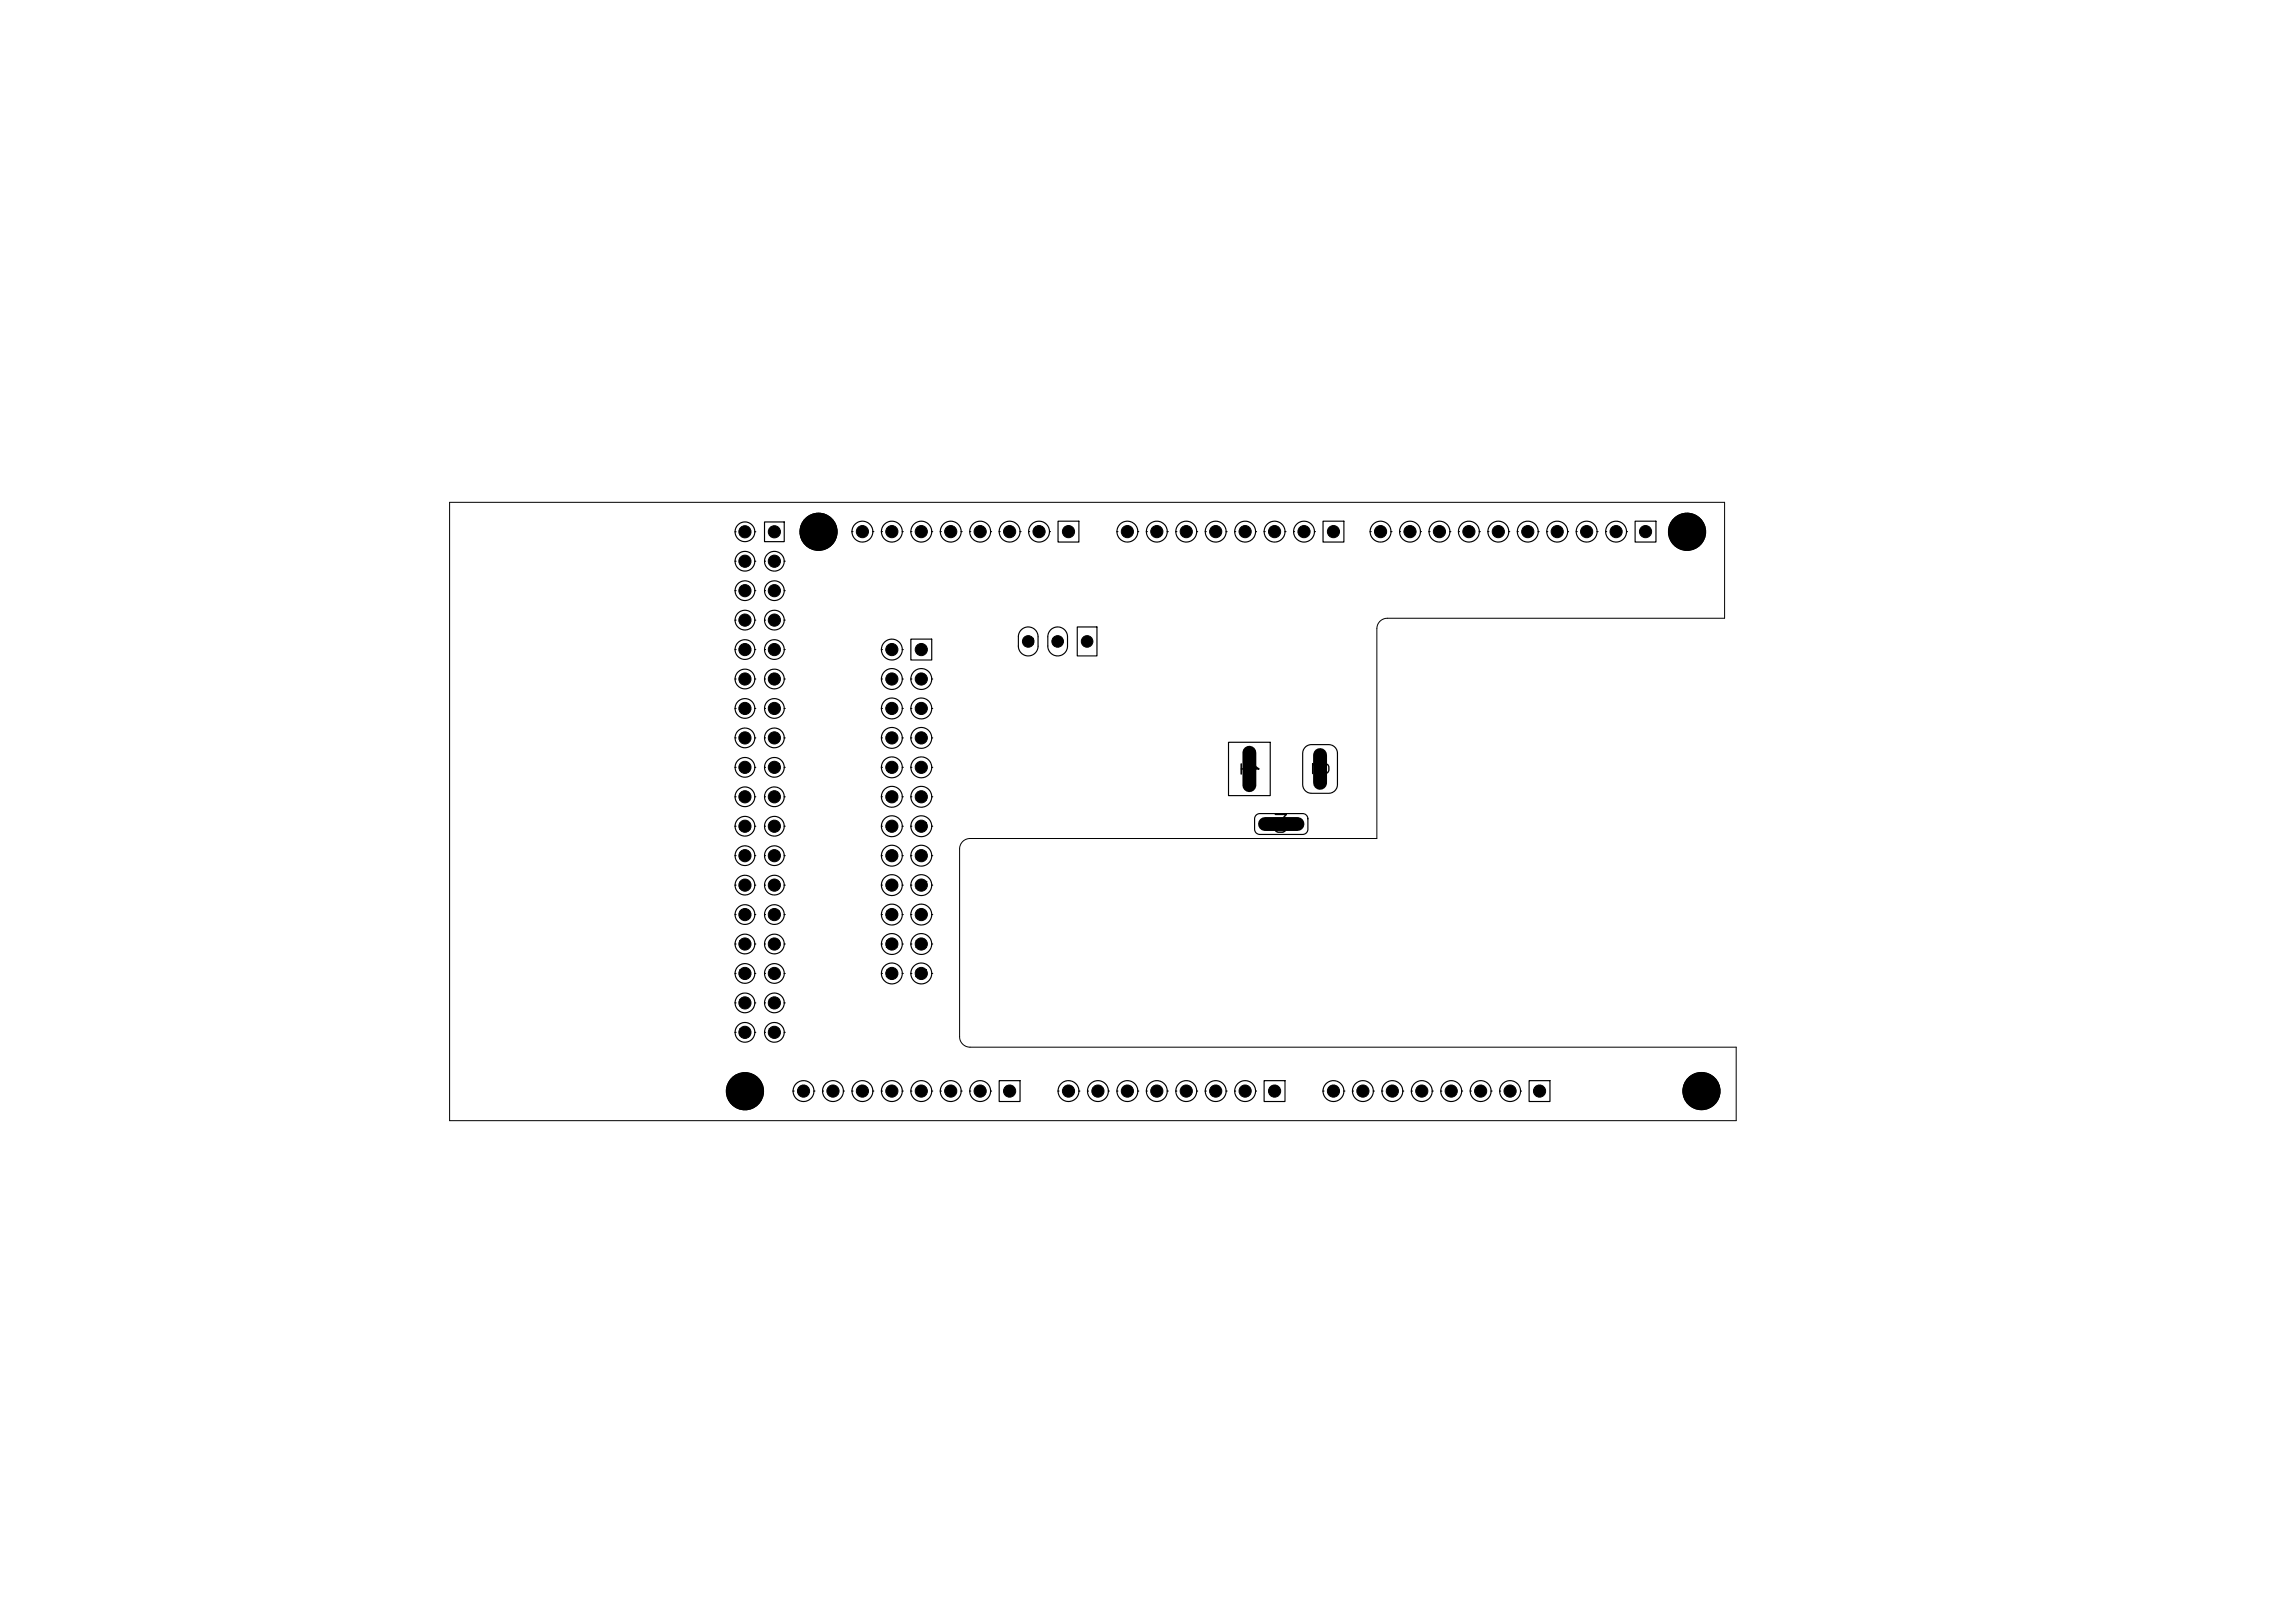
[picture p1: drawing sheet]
<svg xmlns="http://www.w3.org/2000/svg" width="297mm" height="210mm" viewBox="0 0 297 210" stroke-linecap="round" stroke-linejoin="round" font-family="sans-serif">
<defs><g id="words">
<g font-size="2.3">
<text x="159.9" y="98.2" transform="rotate(90 159.9 98.2)">1</text>
<text x="164.5" y="108.4">3</text>
</g>
<text font-size="2.1" x="169.2" y="98.3" transform="rotate(90 169.2 98.3)">2</text>
<g font-size="1.3">
<text x="132.1" y="82.3" transform="rotate(90 132.1 82.3)">3</text>
<text x="135.9" y="82.3" transform="rotate(90 135.9 82.3)">2</text>
<text x="139.7" y="82.3" transform="rotate(90 139.7 82.3)">1</text>
</g>
<g font-size=".9">
<text x="111.1" y="69.5">8</text>
<text x="114.9" y="69.5">7</text>
<text x="118.7" y="69.5">6</text>
<text x="122.5" y="69.5">5</text>
<text x="126.3" y="69.5">4</text>
<text x="130.1" y="69.5">3</text>
<text x="133.9" y="69.5">2</text>
<text x="137.8" y="69.5">1</text>
<text x="145.4" y="69.5">8</text>
<text x="149.2" y="69.5">7</text>
<text x="153" y="69.5">6</text>
<text x="156.8" y="69.5">5</text>
<text x="160.6" y="69.5">4</text>
<text x="164.4" y="69.5">3</text>
<text x="168.2" y="69.5">2</text>
<text x="172" y="69.5">1</text>
<text x="177.7" y="69.5">10</text>
<text x="182" y="69.5">9</text>
<text x="185.8" y="69.5">8</text>
<text x="189.6" y="69.5">7</text>
<text x="193.4" y="69.5">6</text>
<text x="197.2" y="69.5">5</text>
<text x="201" y="69.5">4</text>
<text x="204.8" y="69.5">3</text>
<text x="208.6" y="69.5">2</text>
<text x="212.4" y="69.5">1</text>
<text x="114.9" y="84.7">2</text>
<text x="114.9" y="88.5">4</text>
<text x="118.7" y="84.7">1</text>
<text x="118.7" y="88.5">3</text>
<text x="114.9" y="92.4">6</text>
<text x="118.7" y="92.4">5</text>
<text x="114.5" y="100">10</text>
<text x="114.9" y="96.2">8</text>
<text x="118.7" y="96.2">7</text>
<text x="118.7" y="100">9</text>
<text x="114.5" y="103.8">12</text>
<text x="114.5" y="107.6">14</text>
<text x="118.3" y="103.8">11</text>
<text x="118.3" y="107.6">13</text>
<text x="114.5" y="111.4">16</text>
<text x="118.3" y="111.4">15</text>
<text x="114.5" y="115.2">18</text>
<text x="114.5" y="119">20</text>
<text x="118.3" y="115.2">17</text>
<text x="118.3" y="119">19</text>
<text x="114.5" y="122.8">22</text>
<text x="118.3" y="122.8">21</text>
<text x="114.5" y="126.6">24</text>
<text x="118.3" y="126.6">23</text>
<text x="103.5" y="141.9">8</text>
<text x="107.3" y="141.9">7</text>
<text x="111.1" y="141.9">6</text>
<text x="114.9" y="141.9">5</text>
<text x="118.7" y="141.9">4</text>
<text x="122.5" y="141.9">3</text>
<text x="126.3" y="141.9">2</text>
<text x="130.1" y="141.9">1</text>
<text x="137.8" y="141.9">8</text>
<text x="141.6" y="141.9">7</text>
<text x="145.4" y="141.9">6</text>
<text x="149.2" y="141.9">5</text>
<text x="153" y="141.9">4</text>
<text x="156.8" y="141.9">3</text>
<text x="160.6" y="141.9">2</text>
<text x="164.4" y="141.9">1</text>
<text x="172" y="141.9">8</text>
<text x="175.9" y="141.9">7</text>
<text x="179.7" y="141.9">6</text>
<text x="183.5" y="141.9">5</text>
<text x="187.3" y="141.9">4</text>
<text x="191.1" y="141.9">3</text>
<text x="194.9" y="141.9">2</text>
<text x="198.7" y="141.9">1</text>
</g>
<g font-size=".8">
<text x="95.9" y="69.5">2</text>
<text x="99.7" y="69.5">1</text>
<text x="95.9" y="73.3">4</text>
<text x="95.9" y="77.1">6</text>
<text x="99.7" y="73.3">3</text>
<text x="99.7" y="77.1">5</text>
<text x="95.9" y="80.9">8</text>
<text x="99.7" y="80.9">7</text>
<text x="95.5" y="84.7">10</text>
<text x="95.5" y="88.5">12</text>
<text x="99.3" y="88.5">11</text>
<text x="99.7" y="84.7">9</text>
<text x="95.5" y="92.3">14</text>
<text x="99.3" y="92.3">13</text>
<text x="95.5" y="96.1">16</text>
<text x="95.5" y="99.9">18</text>
<text x="99.3" y="96.1">15</text>
<text x="99.3" y="99.9">17</text>
<text x="95.5" y="103.7">20</text>
<text x="95.5" y="107.6">22</text>
<text x="99.3" y="103.7">19</text>
<text x="99.3" y="107.6">21</text>
<text x="95.5" y="111.4">24</text>
<text x="99.3" y="111.4">23</text>
<text x="95.5" y="119">28</text>
<text x="95.5" y="115.2">26</text>
<text x="99.3" y="115.2">25</text>
<text x="99.3" y="119">27</text>
<text x="95.5" y="122.8">30</text>
<text x="99.3" y="122.8">29</text>
<text x="95.5" y="126.6">32</text>
<text x="95.5" y="130.4">34</text>
<text x="99.3" y="126.6">31</text>
<text x="99.3" y="130.4">33</text>
<text x="95.5" y="134.2">36</text>
<text x="99.3" y="134.2">35</text>
</g>
</g></defs>
<g fill="none" stroke="#000" stroke-width=".15">
<path d="M95.1 68.8h.1M95.1 72.6h.1M95.1 76.4h.1M95.1 68.8a1.27 1.27 0 0 0 1.3 1.3 1.27 1.27 0 0 0 1.3-1.3M95.1 68.8a1.27 1.27 0 0 1 1.3-1.3 1.27 1.27 0 0 1 1.3 1.3M95.1 72.6a1.27 1.27 0 0 0 1.3 1.3 1.27 1.27 0 0 0 1.3-1.3M95.1 72.6a1.27 1.27 0 0 1 1.3-1.3 1.27 1.27 0 0 1 1.3 1.3M95.1 76.4a1.27 1.27 0 0 0 1.3 1.3 1.27 1.27 0 0 0 1.3-1.3M95.1 76.4a1.27 1.27 0 0 1 1.3-1.2 1.27 1.27 0 0 1 1.3 1.2M97.7 68.8h.1M97.7 72.6h.1M97.7 76.4h.1"/>
<path d="M98.9 72.6h.1M98.9 76.4h.1M98.9 67.5h2.6v2.6h-2.6zM98.9 72.6a1.27 1.27 0 0 0 1.3 1.3 1.27 1.27 0 0 0 1.3-1.3M98.9 72.6a1.27 1.27 0 0 1 1.3-1.3 1.27 1.27 0 0 1 1.3 1.3M98.9 76.4a1.27 1.27 0 0 0 1.3 1.3 1.27 1.27 0 0 0 1.3-1.3M98.9 76.4a1.27 1.27 0 0 1 1.3-1.2 1.27 1.27 0 0 1 1.3 1.2M101.5 72.6h.1M101.5 76.4h.1M110.3 68.8a1.35 1.35 0 0 0 1.3 1.3 1.35 1.35 0 0 0 1.4-1.3M110.3 68.8a1.35 1.35 0 0 1 1.3-1.4 1.35 1.35 0 0 1 1.4 1.4M110.3 68.8h.1"/>
<path d="M113 68.8h.1M114.1 68.8a1.35 1.35 0 0 0 1.3 1.3 1.35 1.35 0 0 0 1.4-1.3M114.1 68.8a1.35 1.35 0 0 1 1.3-1.4 1.35 1.35 0 0 1 1.4 1.4M114.1 68.8h.1M116.8 68.8h.1M117.9 68.8a1.35 1.35 0 0 0 1.3 1.3 1.35 1.35 0 0 0 1.4-1.3M117.9 68.8a1.35 1.35 0 0 1 1.3-1.4 1.35 1.35 0 0 1 1.4 1.4M117.9 68.8h.1M120.6 68.8h.1M121.7 68.8a1.35 1.35 0 0 0 1.3 1.3 1.35 1.35 0 0 0 1.4-1.3M121.7 68.8a1.35 1.35 0 0 1 1.3-1.4 1.35 1.35 0 0 1 1.4 1.4M121.7 68.8h.1"/>
<path d="M124.4 68.8h.1M125.5 68.8a1.35 1.35 0 0 0 1.3 1.3 1.35 1.35 0 0 0 1.4-1.3M125.5 68.8a1.35 1.35 0 0 1 1.3-1.4 1.35 1.35 0 0 1 1.4 1.4M125.5 68.8h.1M128.2 68.8h.1M129.3 68.8a1.35 1.35 0 0 0 1.4 1.3 1.35 1.35 0 0 0 1.3-1.3M129.3 68.8a1.35 1.35 0 0 1 1.4-1.4 1.35 1.35 0 0 1 1.3 1.4M129.3 68.8h.1M132 68.8h.1M133.1 68.8a1.35 1.35 0 0 0 1.4 1.3 1.35 1.35 0 0 0 1.3-1.3M133.1 68.8a1.35 1.35 0 0 1 1.4-1.4 1.35 1.35 0 0 1 1.3 1.4M133.1 68.8h.1"/>
<path d="M135.8 68.8h.1M136.9 67.4h2.7v2.7h-2.7zM144.5 68.8a1.35 1.35 0 0 0 1.4 1.3 1.35 1.35 0 0 0 1.3-1.3M144.5 68.8a1.35 1.35 0 0 1 1.4-1.4 1.35 1.35 0 0 1 1.3 1.4M144.5 68.8h.1M147.2 68.8h.1M148.4 68.8a1.35 1.35 0 0 0 1.3 1.3 1.35 1.35 0 0 0 1.4-1.3M148.4 68.8a1.35 1.35 0 0 1 1.3-1.4 1.35 1.35 0 0 1 1.4 1.4M148.4 68.8h.1M151.1 68.8h.1M152.2 68.8a1.35 1.35 0 0 0 1.3 1.3 1.35 1.35 0 0 0 1.4-1.3M152.2 68.8a1.35 1.35 0 0 1 1.3-1.4 1.35 1.35 0 0 1 1.4 1.4"/>
<path d="M152.2 68.8h.1M154.9 68.8h.1M156 68.8a1.35 1.35 0 0 0 1.3 1.3 1.35 1.35 0 0 0 1.4-1.3M156 68.8a1.35 1.35 0 0 1 1.3-1.4 1.35 1.35 0 0 1 1.4 1.4M156 68.8h.1M158.7 68.8h.1M159.8 68.8a1.35 1.35 0 0 0 1.3 1.3 1.35 1.35 0 0 0 1.4-1.3M159.8 68.8a1.35 1.35 0 0 1 1.3-1.4 1.35 1.35 0 0 1 1.4 1.4M159.8 68.8h.1M162.5 68.8h.1M163.6 68.8a1.35 1.35 0 0 0 1.3 1.3 1.35 1.35 0 0 0 1.4-1.3M163.6 68.8a1.35 1.35 0 0 1 1.3-1.4 1.35 1.35 0 0 1 1.4 1.4"/>
<path d="M163.6 68.8h.1M166.3 68.8h.1M167.4 68.8a1.35 1.35 0 0 0 1.4 1.3 1.35 1.35 0 0 0 1.3-1.3M167.4 68.8a1.35 1.35 0 0 1 1.4-1.4 1.35 1.35 0 0 1 1.3 1.4M167.4 68.8h.1M170.1 68.8h.1M171.2 67.4h2.7v2.7h-2.7zM177.3 68.8a1.35 1.35 0 0 0 1.4 1.3 1.35 1.35 0 0 0 1.3-1.3M177.3 68.8a1.35 1.35 0 0 1 1.4-1.4 1.35 1.35 0 0 1 1.3 1.4M177.3 68.8h.1M180 68.8h.1M181.1 68.8a1.35 1.35 0 0 0 1.4 1.3 1.35 1.35 0 0 0 1.3-1.3"/>
<path d="M181.1 68.8a1.35 1.35 0 0 1 1.4-1.4 1.35 1.35 0 0 1 1.3 1.4M181.1 68.8h.1M183.8 68.8h.1M184.9 68.8a1.35 1.35 0 0 0 1.4 1.3 1.35 1.35 0 0 0 1.3-1.3M184.9 68.8a1.35 1.35 0 0 1 1.4-1.4 1.35 1.35 0 0 1 1.3 1.4M184.9 68.8h.1M187.6 68.8h.1M188.7 68.8a1.35 1.35 0 0 0 1.4 1.3 1.35 1.35 0 0 0 1.3-1.3M188.7 68.8a1.35 1.35 0 0 1 1.4-1.4 1.35 1.35 0 0 1 1.3 1.4M188.7 68.8h.1M191.4 68.8h.1M192.6 68.8a1.35 1.35 0 0 0 1.3 1.3 1.35 1.35 0 0 0 1.4-1.3"/>
<path d="M192.6 68.8a1.35 1.35 0 0 1 1.3-1.4 1.35 1.35 0 0 1 1.4 1.4M192.6 68.8h.1M195.3 68.8h.1M196.4 68.8a1.35 1.35 0 0 0 1.3 1.3 1.35 1.35 0 0 0 1.4-1.3M196.4 68.8a1.35 1.35 0 0 1 1.3-1.4 1.35 1.35 0 0 1 1.4 1.4M196.4 68.8h.1M199.1 68.8h.1M200.2 68.8a1.35 1.35 0 0 0 1.3 1.3 1.35 1.35 0 0 0 1.4-1.3M200.2 68.8a1.35 1.35 0 0 1 1.3-1.4 1.35 1.35 0 0 1 1.4 1.4M200.2 68.8h.1M202.9 68.8h.1M204 68.8a1.35 1.35 0 0 0 1.3 1.3 1.35 1.35 0 0 0 1.4-1.3"/>
<path d="M204 68.8a1.35 1.35 0 0 1 1.3-1.4 1.35 1.35 0 0 1 1.4 1.4M204 68.8h.1M206.7 68.8h.1M207.8 68.8a1.35 1.35 0 0 0 1.3 1.3 1.35 1.35 0 0 0 1.4-1.3M207.8 68.8a1.35 1.35 0 0 1 1.3-1.4 1.35 1.35 0 0 1 1.4 1.4M207.8 68.8h.1M210.5 68.8h.1M211.6 67.4h2.7v2.7h-2.7zM95.1 84.1h.1M95.1 87.9h.1M95.1 91.7h.1M95.1 95.5h.1"/>
<path d="M95.1 99.3h.1M95.1 80.2h.1M95.1 80.2a1.27 1.27 0 0 0 1.3 1.3 1.27 1.27 0 0 0 1.3-1.3M95.1 80.2a1.27 1.27 0 0 1 1.3-1.2 1.27 1.27 0 0 1 1.3 1.2M95.1 84.1a1.27 1.27 0 0 0 1.3 1.2 1.27 1.27 0 0 0 1.3-1.2M95.1 84.1a1.27 1.27 0 0 1 1.3-1.3 1.27 1.27 0 0 1 1.3 1.3M95.1 87.9a1.27 1.27 0 0 0 1.3 1.2 1.27 1.27 0 0 0 1.3-1.2M95.1 87.9a1.27 1.27 0 0 1 1.3-1.3 1.27 1.27 0 0 1 1.3 1.3M95.1 91.7a1.27 1.27 0 0 0 1.3 1.2 1.27 1.27 0 0 0 1.3-1.2M95.1 91.7a1.27 1.27 0 0 1 1.3-1.3 1.27 1.27 0 0 1 1.3 1.3M95.1 95.5a1.27 1.27 0 0 0 1.3 1.3 1.27 1.27 0 0 0 1.3-1.3M95.1 95.5a1.27 1.27 0 0 1 1.3-1.3 1.27 1.27 0 0 1 1.3 1.3"/>
<path d="M95.1 99.3a1.27 1.27 0 0 0 1.3 1.3 1.27 1.27 0 0 0 1.3-1.3M95.1 99.3a1.27 1.27 0 0 1 1.3-1.3 1.27 1.27 0 0 1 1.3 1.3M97.7 84.1h.1M97.7 87.9h.1M97.7 91.7h.1M97.7 95.5h.1M97.7 99.3h.1M97.7 80.2h.1M98.9 80.2h.1M98.9 84.1h.1M98.9 87.9h.1M98.9 91.7h.1"/>
<path d="M98.9 95.5h.1M98.9 99.3h.1M98.9 80.2a1.27 1.27 0 0 0 1.3 1.3 1.27 1.27 0 0 0 1.3-1.3M98.9 80.2a1.27 1.27 0 0 1 1.3-1.2 1.27 1.27 0 0 1 1.3 1.2M98.9 84.1a1.27 1.27 0 0 0 1.3 1.2 1.27 1.27 0 0 0 1.3-1.2M98.9 84.1a1.27 1.27 0 0 1 1.3-1.3 1.27 1.27 0 0 1 1.3 1.3M98.9 87.9a1.27 1.27 0 0 0 1.3 1.2 1.27 1.27 0 0 0 1.3-1.2M98.9 87.9a1.27 1.27 0 0 1 1.3-1.3 1.27 1.27 0 0 1 1.3 1.3M98.9 91.7a1.27 1.27 0 0 0 1.3 1.2 1.27 1.27 0 0 0 1.3-1.2M98.9 91.7a1.27 1.27 0 0 1 1.3-1.3 1.27 1.27 0 0 1 1.3 1.3M98.9 95.5a1.27 1.27 0 0 0 1.3 1.3 1.27 1.27 0 0 0 1.3-1.3M98.9 95.5a1.27 1.27 0 0 1 1.3-1.3 1.27 1.27 0 0 1 1.3 1.3"/>
<path d="M98.9 99.3a1.27 1.27 0 0 0 1.3 1.3 1.27 1.27 0 0 0 1.3-1.3M98.9 99.3a1.27 1.27 0 0 1 1.3-1.3 1.27 1.27 0 0 1 1.3 1.3M101.5 80.2h.1M101.5 84.1h.1M101.5 87.9h.1M101.5 91.7h.1M101.5 95.5h.1M101.5 99.3h.1M114.1 84.1a1.35 1.35 0 0 0 1.3 1.3 1.35 1.35 0 0 0 1.4-1.3M114.1 84.1a1.35 1.35 0 0 1 1.3-1.4 1.35 1.35 0 0 1 1.4 1.4M114.1 87.9a1.35 1.35 0 0 0 1.3 1.3 1.35 1.35 0 0 0 1.4-1.3M114.1 87.9a1.35 1.35 0 0 1 1.3-1.4 1.35 1.35 0 0 1 1.4 1.4"/>
<path d="M114.1 91.7a1.35 1.35 0 0 0 1.3 1.3 1.35 1.35 0 0 0 1.4-1.3M114.1 91.7a1.35 1.35 0 0 1 1.3-1.4 1.35 1.35 0 0 1 1.4 1.4M114.1 95.5a1.35 1.35 0 0 0 1.3 1.3 1.35 1.35 0 0 0 1.4-1.3M114.1 95.5a1.35 1.35 0 0 1 1.3-1.4 1.35 1.35 0 0 1 1.4 1.4M114.1 99.3a1.35 1.35 0 0 0 1.3 1.3 1.35 1.35 0 0 0 1.4-1.3M114.1 99.3a1.35 1.35 0 0 1 1.3-1.4 1.35 1.35 0 0 1 1.4 1.4M114.1 84.1h.1M114.1 87.9h.1M114.1 91.7h.1M114.1 95.5h.1M114.1 99.3h.1M116.8 84.1h.1"/>
<path d="M116.8 87.9h.1M116.8 91.7h.1M116.8 95.5h.1M116.8 99.3h.1M117.9 82.7h2.7v2.7h-2.7zM117.9 87.9a1.35 1.35 0 0 0 1.3 1.3 1.35 1.35 0 0 0 1.4-1.3M117.9 87.9a1.35 1.35 0 0 1 1.3-1.4 1.35 1.35 0 0 1 1.4 1.4M117.9 91.7a1.35 1.35 0 0 0 1.3 1.3 1.35 1.35 0 0 0 1.4-1.3M117.9 91.7a1.35 1.35 0 0 1 1.3-1.4 1.35 1.35 0 0 1 1.4 1.4M117.9 95.5a1.35 1.35 0 0 0 1.3 1.3 1.35 1.35 0 0 0 1.4-1.3M117.9 95.5a1.35 1.35 0 0 1 1.3-1.4 1.35 1.35 0 0 1 1.4 1.4M117.9 99.3a1.35 1.35 0 0 0 1.3 1.3 1.35 1.35 0 0 0 1.4-1.3"/>
<path d="M117.9 99.3a1.35 1.35 0 0 1 1.3-1.4 1.35 1.35 0 0 1 1.4 1.4M117.9 87.9h.1M117.9 91.7h.1M117.9 95.5h.1M117.9 99.3h.1M120.6 87.9h.1M120.6 91.7h.1M120.6 95.5h.1M120.6 99.3h.1M132.2 81.5a1.28 1.28 0 0 1 1.4-.3 1.28 1.28 0 0 1 .7 1.2v1.2a1.27 1.27 0 0 1-1.2 1.3 1.27 1.27 0 0 1-1.3-1.3v-1.4zM136 81.5a1.28 1.28 0 0 1 1.4-.3 1.28 1.28 0 0 1 .7 1.2v1.2a1.27 1.27 0 0 1-1.2 1.3 1.27 1.27 0 0 1-1.3-1.3v-1.4zM139.4 81.1h2.6v3.8h-2.6z"/>
<path d="M159 96h5.4v6.9h-5.4zM168.8 96.8a1.12 1.12 0 0 1 .9-.5h2.3a1.13 1.13 0 0 1 1.1 1.2v4a1.13 1.13 0 0 1-1.1 1.1h-2.3a1.13 1.13 0 0 1-1.1-1.1v-4zM95.1 103.1h.1M95.1 106.9h.1M95.1 110.7h.1M95.1 118.3h.1M95.1 114.5h.1M95.1 103.1a1.27 1.27 0 0 0 1.3 1.3 1.27 1.27 0 0 0 1.3-1.3M95.1 103.1a1.27 1.27 0 0 1 1.3-1.3 1.27 1.27 0 0 1 1.3 1.3M95.1 106.9a1.27 1.27 0 0 0 1.3 1.3 1.27 1.27 0 0 0 1.3-1.3M95.1 106.9a1.27 1.27 0 0 1 1.3-1.3 1.27 1.27 0 0 1 1.3 1.3M95.1 110.7a1.27 1.27 0 0 0 1.3 1.3 1.27 1.27 0 0 0 1.3-1.3"/>
<path d="M95.1 110.7a1.27 1.27 0 0 1 1.3-1.3 1.27 1.27 0 0 1 1.3 1.3M95.1 114.5a1.27 1.27 0 0 0 1.3 1.3 1.27 1.27 0 0 0 1.3-1.3M95.1 114.5a1.27 1.27 0 0 1 1.3-1.2 1.27 1.27 0 0 1 1.3 1.2M95.1 118.3a1.27 1.27 0 0 0 1.3 1.3 1.27 1.27 0 0 0 1.3-1.3M95.1 118.3a1.27 1.27 0 0 1 1.3-1.2 1.27 1.27 0 0 1 1.3 1.2M97.7 103.1h.1M97.7 106.9h.1M97.7 110.7h.1M97.7 118.3h.1M97.7 114.5h.1M98.9 103.1h.1M98.9 106.9h.1"/>
<path d="M98.9 110.7h.1M98.9 114.5h.1M98.9 118.3h.1M98.9 103.1a1.27 1.27 0 0 0 1.3 1.3 1.27 1.27 0 0 0 1.3-1.3M98.9 103.1a1.27 1.27 0 0 1 1.3-1.3 1.27 1.27 0 0 1 1.3 1.3M98.9 106.9a1.27 1.27 0 0 0 1.3 1.3 1.27 1.27 0 0 0 1.3-1.3M98.9 106.9a1.27 1.27 0 0 1 1.3-1.3 1.27 1.27 0 0 1 1.3 1.3M98.9 110.7a1.27 1.27 0 0 0 1.3 1.3 1.27 1.27 0 0 0 1.3-1.3M98.9 110.7a1.27 1.27 0 0 1 1.3-1.3 1.27 1.27 0 0 1 1.3 1.3M98.9 114.5a1.27 1.27 0 0 0 1.3 1.3 1.27 1.27 0 0 0 1.3-1.3M98.9 114.5a1.27 1.27 0 0 1 1.3-1.2 1.27 1.27 0 0 1 1.3 1.2M98.9 118.3a1.27 1.27 0 0 0 1.3 1.3 1.27 1.27 0 0 0 1.3-1.3"/>
<path d="M98.9 118.3a1.27 1.27 0 0 1 1.3-1.2 1.27 1.27 0 0 1 1.3 1.2M101.5 103.1h.1M101.5 106.9h.1M101.5 110.7h.1M101.5 114.5h.1M101.5 118.3h.1M114.1 103.1a1.35 1.35 0 0 0 1.3 1.4 1.35 1.35 0 0 0 1.4-1.4M114.1 103.1a1.35 1.35 0 0 1 1.3-1.3 1.35 1.35 0 0 1 1.4 1.3M114.1 106.9a1.35 1.35 0 0 0 1.3 1.4 1.35 1.35 0 0 0 1.4-1.4M114.1 106.9a1.35 1.35 0 0 1 1.3-1.3 1.35 1.35 0 0 1 1.4 1.3M114.1 110.7a1.35 1.35 0 0 0 1.3 1.4 1.35 1.35 0 0 0 1.4-1.4M114.1 110.7a1.35 1.35 0 0 1 1.3-1.3 1.35 1.35 0 0 1 1.4 1.3"/>
<path d="M114.1 114.5a1.35 1.35 0 0 0 1.3 1.4 1.35 1.35 0 0 0 1.4-1.4M114.1 114.5a1.35 1.35 0 0 1 1.3-1.3 1.35 1.35 0 0 1 1.4 1.3M114.1 118.3a1.35 1.35 0 0 0 1.3 1.4 1.35 1.35 0 0 0 1.4-1.4M114.1 118.3a1.35 1.35 0 0 1 1.3-1.3 1.35 1.35 0 0 1 1.4 1.3M114.1 103.1h.1M114.1 106.9h.1M114.1 110.7h.1M114.1 114.5h.1M114.1 118.3h.1M116.8 103.1h.1M116.8 106.9h.1M116.8 110.7h.1"/>
<path d="M116.8 114.5h.1M116.8 118.3h.1M117.9 103.1a1.35 1.35 0 0 0 1.3 1.4 1.35 1.35 0 0 0 1.4-1.4M117.9 103.1a1.35 1.35 0 0 1 1.3-1.3 1.35 1.35 0 0 1 1.4 1.3M117.9 106.9a1.35 1.35 0 0 0 1.3 1.4 1.35 1.35 0 0 0 1.4-1.4M117.9 106.9a1.35 1.35 0 0 1 1.3-1.3 1.35 1.35 0 0 1 1.4 1.3M117.9 110.7a1.35 1.35 0 0 0 1.3 1.4 1.35 1.35 0 0 0 1.4-1.4M117.9 110.7a1.35 1.35 0 0 1 1.3-1.3 1.35 1.35 0 0 1 1.4 1.3M117.9 114.5a1.35 1.35 0 0 0 1.3 1.4 1.35 1.35 0 0 0 1.4-1.4M117.9 114.5a1.35 1.35 0 0 1 1.3-1.3 1.35 1.35 0 0 1 1.4 1.3M117.9 118.3a1.35 1.35 0 0 0 1.3 1.4 1.35 1.35 0 0 0 1.4-1.4M117.9 118.3a1.35 1.35 0 0 1 1.3-1.3 1.35 1.35 0 0 1 1.4 1.3"/>
<path d="M117.9 103.1h.1M117.9 106.9h.1M117.9 110.7h.1M117.9 114.5h.1M117.9 118.3h.1M120.6 103.1h.1M120.6 106.9h.1M120.6 110.7h.1M120.6 114.5h.1M120.6 118.3h.1M162.6 105.5l.4-.2h5.7a.67 .67 0 0 1 .6 .6l-.1 1.5a.67 .67 0 0 1-.6 .6h-5.7a.67 .67 0 0 1-.5-.7v-1.5zM95.1 122.2h.1"/>
<path d="M95.1 126h.1M95.1 129.8h.1M95.1 133.6h.1M95.1 122.2a1.27 1.27 0 0 0 1.3 1.2 1.27 1.27 0 0 0 1.3-1.2M95.1 122.2a1.27 1.27 0 0 1 1.3-1.3 1.27 1.27 0 0 1 1.3 1.3M95.1 126a1.27 1.27 0 0 0 1.3 1.2 1.27 1.27 0 0 0 1.3-1.2M95.1 126a1.27 1.27 0 0 1 1.3-1.3 1.27 1.27 0 0 1 1.3 1.3M95.1 129.8a1.27 1.27 0 0 0 1.3 1.2 1.27 1.27 0 0 0 1.3-1.2M95.1 129.8a1.27 1.27 0 0 1 1.3-1.3 1.27 1.27 0 0 1 1.3 1.3M95.1 133.6a1.27 1.27 0 0 0 1.3 1.3 1.27 1.27 0 0 0 1.3-1.3M95.1 133.6a1.27 1.27 0 0 1 1.3-1.3 1.27 1.27 0 0 1 1.3 1.3M97.7 122.2h.1"/>
<path d="M97.7 126h.1M97.7 129.8h.1M97.7 133.6h.1M98.9 122.2h.1M98.9 126h.1M98.9 129.8h.1M98.9 133.6h.1M98.9 122.2a1.27 1.27 0 0 0 1.3 1.2 1.27 1.27 0 0 0 1.3-1.2M98.9 122.2a1.27 1.27 0 0 1 1.3-1.3 1.27 1.27 0 0 1 1.3 1.3M98.9 126a1.27 1.27 0 0 0 1.3 1.2 1.27 1.27 0 0 0 1.3-1.2M98.9 126a1.27 1.27 0 0 1 1.3-1.3 1.27 1.27 0 0 1 1.3 1.3M98.9 129.8a1.27 1.27 0 0 0 1.3 1.2 1.27 1.27 0 0 0 1.3-1.2"/>
<path d="M98.9 129.8a1.27 1.27 0 0 1 1.3-1.3 1.27 1.27 0 0 1 1.3 1.3M98.9 133.6a1.27 1.27 0 0 0 1.3 1.3 1.27 1.27 0 0 0 1.3-1.3M98.9 133.6a1.27 1.27 0 0 1 1.3-1.3 1.27 1.27 0 0 1 1.3 1.3M101.5 122.2h.1M101.5 126h.1M101.5 129.8h.1M101.5 133.6h.1M114.1 122.2a1.35 1.35 0 0 0 1.3 1.3 1.35 1.35 0 0 0 1.4-1.3M114.1 122.2a1.35 1.35 0 0 1 1.3-1.4 1.35 1.35 0 0 1 1.4 1.4M114.1 126a1.35 1.35 0 0 0 1.3 1.3 1.35 1.35 0 0 0 1.4-1.3M114.1 126a1.35 1.35 0 0 1 1.3-1.4 1.35 1.35 0 0 1 1.4 1.4M114.1 122.2h.1"/>
<path d="M114.1 126h.1M116.8 122.2h.1M116.8 126h.1M117.9 122.2a1.35 1.35 0 0 0 1.3 1.3 1.35 1.35 0 0 0 1.4-1.3M117.9 122.2a1.35 1.35 0 0 1 1.3-1.4 1.35 1.35 0 0 1 1.4 1.4M117.9 126a1.35 1.35 0 0 0 1.3 1.3 1.35 1.35 0 0 0 1.4-1.3M117.9 126a1.35 1.35 0 0 1 1.3-1.4 1.35 1.35 0 0 1 1.4 1.4M117.9 122.2h.1M117.9 126h.1M120.6 122.2h.1M120.6 126h.1M129.3 139.8h2.7v2.7h-2.7z"/>
<path d="M163.6 139.8h2.7v2.7h-2.7zM197.9 139.8h2.7v2.7h-2.7zM102.6 141.2a1.35 1.35 0 0 0 1.4 1.3 1.35 1.35 0 0 0 1.3-1.3M102.6 141.2a1.35 1.35 0 0 1 1.4-1.4 1.35 1.35 0 0 1 1.3 1.4M102.6 141.2h.1M105.3 141.2h.1M106.4 141.2a1.35 1.35 0 0 0 1.4 1.3 1.35 1.35 0 0 0 1.3-1.3M106.4 141.2a1.35 1.35 0 0 1 1.4-1.4 1.35 1.35 0 0 1 1.3 1.4M106.4 141.2h.1M109.1 141.2h.1M110.3 141.2a1.35 1.35 0 0 0 1.3 1.3 1.35 1.35 0 0 0 1.4-1.3M110.3 141.2a1.35 1.35 0 0 1 1.3-1.4 1.35 1.35 0 0 1 1.4 1.4"/>
<path d="M110.3 141.2h.1M113 141.2h.1M114.1 141.2a1.35 1.35 0 0 0 1.3 1.3 1.35 1.35 0 0 0 1.4-1.3M114.1 141.2a1.35 1.35 0 0 1 1.3-1.4 1.35 1.35 0 0 1 1.4 1.4M114.1 141.2h.1M116.8 141.2h.1M117.9 141.2a1.35 1.35 0 0 0 1.3 1.3 1.35 1.35 0 0 0 1.4-1.3M117.9 141.2a1.35 1.35 0 0 1 1.3-1.4 1.35 1.35 0 0 1 1.4 1.4M117.9 141.2h.1M120.6 141.2h.1M121.7 141.2a1.35 1.35 0 0 0 1.3 1.3 1.35 1.35 0 0 0 1.4-1.3M121.7 141.2a1.35 1.35 0 0 1 1.3-1.4 1.35 1.35 0 0 1 1.4 1.4"/>
<path d="M121.7 141.2h.1M124.4 141.2h.1M125.5 141.2a1.35 1.35 0 0 0 1.3 1.3 1.35 1.35 0 0 0 1.4-1.3M125.5 141.2a1.35 1.35 0 0 1 1.3-1.4 1.35 1.35 0 0 1 1.4 1.4M125.5 141.2h.1M128.2 141.2h.1M136.9 141.2a1.35 1.35 0 0 0 1.4 1.3 1.35 1.35 0 0 0 1.3-1.3M136.9 141.2a1.35 1.35 0 0 1 1.4-1.4 1.35 1.35 0 0 1 1.3 1.4M136.9 141.2h.1M139.6 141.2h.1M140.7 141.2a1.35 1.35 0 0 0 1.4 1.3 1.35 1.35 0 0 0 1.3-1.3M140.7 141.2a1.35 1.35 0 0 1 1.4-1.4 1.35 1.35 0 0 1 1.3 1.4"/>
<path d="M140.7 141.2h.1M143.4 141.2h.1M144.5 141.2a1.35 1.35 0 0 0 1.4 1.3 1.35 1.35 0 0 0 1.3-1.3M144.5 141.2a1.35 1.35 0 0 1 1.4-1.4 1.35 1.35 0 0 1 1.3 1.4M144.5 141.2h.1M147.2 141.2h.1M148.4 141.2a1.35 1.35 0 0 0 1.3 1.3 1.35 1.35 0 0 0 1.4-1.3M148.4 141.2a1.35 1.35 0 0 1 1.3-1.4 1.35 1.35 0 0 1 1.4 1.4M148.4 141.2h.1M151.1 141.2h.1M152.2 141.2a1.35 1.35 0 0 0 1.3 1.3 1.35 1.35 0 0 0 1.4-1.3M152.2 141.2a1.35 1.35 0 0 1 1.3-1.4 1.35 1.35 0 0 1 1.4 1.4"/>
<path d="M152.2 141.2h.1M154.9 141.2h.1M156 141.2a1.35 1.35 0 0 0 1.3 1.3 1.35 1.35 0 0 0 1.4-1.3M156 141.2a1.35 1.35 0 0 1 1.3-1.4 1.35 1.35 0 0 1 1.4 1.4M156 141.2h.1M158.7 141.2h.1M159.8 141.2a1.35 1.35 0 0 0 1.3 1.3 1.35 1.35 0 0 0 1.4-1.3M159.8 141.2a1.35 1.35 0 0 1 1.3-1.4 1.35 1.35 0 0 1 1.4 1.4M159.8 141.2h.1M162.5 141.2h.1M171.2 141.2a1.35 1.35 0 0 0 1.4 1.3 1.35 1.35 0 0 0 1.3-1.3M171.2 141.2a1.35 1.35 0 0 1 1.4-1.4 1.35 1.35 0 0 1 1.3 1.4"/>
<path d="M171.2 141.2h.1M173.9 141.2h.1M175 141.2a1.35 1.35 0 0 0 1.4 1.3 1.35 1.35 0 0 0 1.3-1.3M175 141.2a1.35 1.35 0 0 1 1.4-1.4 1.35 1.35 0 0 1 1.3 1.4M175 141.2h.1M177.7 141.2h.1M178.8 141.2a1.35 1.35 0 0 0 1.4 1.3 1.35 1.35 0 0 0 1.3-1.3M178.8 141.2a1.35 1.35 0 0 1 1.4-1.4 1.35 1.35 0 0 1 1.3 1.4M178.8 141.2h.1M181.5 141.2h.1M182.6 141.2a1.35 1.35 0 0 0 1.4 1.3 1.35 1.35 0 0 0 1.3-1.3M182.6 141.2a1.35 1.35 0 0 1 1.4-1.4 1.35 1.35 0 0 1 1.3 1.4"/>
<path d="M182.6 141.2h.1M185.3 141.2h.1M186.5 141.2a1.35 1.35 0 0 0 1.3 1.3 1.35 1.35 0 0 0 1.4-1.3M186.5 141.2a1.35 1.35 0 0 1 1.3-1.4 1.35 1.35 0 0 1 1.4 1.4M186.5 141.2h.1M189.2 141.2h.1M190.3 141.2a1.35 1.35 0 0 0 1.3 1.3 1.35 1.35 0 0 0 1.4-1.3M190.3 141.2a1.35 1.35 0 0 1 1.3-1.4 1.35 1.35 0 0 1 1.4 1.4M190.3 141.2h.1M193 141.2h.1M194.1 141.2a1.35 1.35 0 0 0 1.3 1.3 1.35 1.35 0 0 0 1.4-1.3M194.1 141.2a1.35 1.35 0 0 1 1.3-1.4 1.35 1.35 0 0 1 1.4 1.4"/>
<path d="M194.1 141.2h.1M196.8 141.2h.1"/>
<circle cx="105.9" cy="68.8" r="2.4"/>
<circle cx="218.3" cy="68.8" r="2.4"/>
<circle cx="96.4" cy="141.2" r="2.4"/>
<circle cx="220.2" cy="141.2" r="2.4"/>
</g>
<path d="M58.2 65h165v15h-43.7a1.35 1.35 0 0 0-1.3 1.3v27.2h-52.7a1.35 1.35 0 0 0-1.3 1.3v24.3a1.35 1.35 0 0 0 1.3 1.4h99.2v9.5h-166.5z" fill="none" stroke="#000" stroke-width=".13"/>
<g fill="#000" stroke="#000" stroke-width=".13">
<circle cx="96.4" cy="72.6" r=".79"/>
<circle cx="96.4" cy="68.8" r=".79"/>
<circle cx="96.4" cy="76.4" r=".79"/>
<circle cx="100.2" cy="68.8" r=".79"/>
<circle cx="100.2" cy="76.4" r=".79"/>
<circle cx="100.2" cy="72.6" r=".79"/>
<circle cx="105.9" cy="68.8" r="2.4"/>
<circle cx="111.6" cy="68.8" r=".79"/>
<circle cx="115.4" cy="68.8" r=".79"/>
<circle cx="119.2" cy="68.8" r=".79"/>
<circle cx="123" cy="68.8" r=".79"/>
<circle cx="126.8" cy="68.8" r=".79"/>
<circle cx="130.7" cy="68.8" r=".79"/>
<circle cx="134.5" cy="68.8" r=".79"/>
<circle cx="138.3" cy="68.8" r=".79"/>
<circle cx="145.9" cy="68.8" r=".79"/>
<circle cx="149.7" cy="68.8" r=".79"/>
<circle cx="153.5" cy="68.8" r=".79"/>
<circle cx="157.3" cy="68.8" r=".79"/>
<circle cx="161.1" cy="68.8" r=".79"/>
<circle cx="164.9" cy="68.8" r=".79"/>
<circle cx="168.8" cy="68.8" r=".79"/>
<circle cx="172.6" cy="68.8" r=".79"/>
<circle cx="178.7" cy="68.8" r=".79"/>
<circle cx="182.5" cy="68.8" r=".79"/>
<circle cx="186.3" cy="68.8" r=".79"/>
<circle cx="190.1" cy="68.8" r=".79"/>
<circle cx="193.9" cy="68.8" r=".79"/>
<circle cx="197.7" cy="68.8" r=".79"/>
<circle cx="201.5" cy="68.8" r=".79"/>
<circle cx="205.3" cy="68.8" r=".79"/>
<circle cx="209.1" cy="68.8" r=".79"/>
<circle cx="213" cy="68.8" r=".79"/>
<circle cx="218.3" cy="68.8" r="2.4"/>
<circle cx="96.4" cy="87.9" r=".79"/>
<circle cx="96.4" cy="95.5" r=".79"/>
<circle cx="96.4" cy="91.7" r=".79"/>
<circle cx="96.4" cy="80.2" r=".79"/>
<circle cx="96.4" cy="84.1" r=".79"/>
<circle cx="96.4" cy="99.3" r=".79"/>
<circle cx="100.2" cy="87.9" r=".79"/>
<circle cx="100.2" cy="80.2" r=".79"/>
<circle cx="100.2" cy="95.5" r=".79"/>
<circle cx="100.2" cy="91.7" r=".79"/>
<circle cx="100.2" cy="84.1" r=".79"/>
<circle cx="100.2" cy="99.3" r=".79"/>
<circle cx="115.4" cy="84.1" r=".79"/>
<circle cx="115.4" cy="99.3" r=".79"/>
<circle cx="115.4" cy="87.9" r=".79"/>
<circle cx="115.4" cy="95.5" r=".79"/>
<circle cx="115.4" cy="91.7" r=".79"/>
<circle cx="119.2" cy="91.7" r=".79"/>
<circle cx="119.2" cy="95.5" r=".79"/>
<circle cx="119.2" cy="99.3" r=".79"/>
<circle cx="119.2" cy="84.1" r=".79"/>
<circle cx="119.2" cy="87.9" r=".79"/>
<circle cx="133.1" cy="83" r=".75"/>
<circle cx="136.9" cy="83" r=".75"/>
<circle cx="140.7" cy="83" r=".75"/>
<circle cx="96.4" cy="103.1" r=".79"/>
<circle cx="96.4" cy="118.3" r=".79"/>
<circle cx="96.4" cy="110.7" r=".79"/>
<circle cx="96.4" cy="114.5" r=".79"/>
<circle cx="96.4" cy="106.9" r=".79"/>
<circle cx="100.2" cy="103.1" r=".79"/>
<circle cx="100.2" cy="118.3" r=".79"/>
<circle cx="100.2" cy="114.5" r=".79"/>
<circle cx="100.2" cy="110.7" r=".79"/>
<circle cx="100.2" cy="106.9" r=".79"/>
<circle cx="115.4" cy="118.3" r=".79"/>
<circle cx="115.4" cy="103.1" r=".79"/>
<circle cx="115.4" cy="106.9" r=".79"/>
<circle cx="115.4" cy="110.7" r=".79"/>
<circle cx="115.4" cy="114.5" r=".79"/>
<circle cx="119.2" cy="106.9" r=".79"/>
<circle cx="119.2" cy="110.7" r=".79"/>
<circle cx="119.2" cy="103.1" r=".79"/>
<circle cx="119.2" cy="114.5" r=".79"/>
<circle cx="119.2" cy="118.3" r=".79"/>
<circle cx="96.4" cy="122.2" r=".79"/>
<circle cx="96.4" cy="126" r=".79"/>
<circle cx="96.4" cy="129.8" r=".79"/>
<circle cx="96.4" cy="133.6" r=".79"/>
<circle cx="100.2" cy="126" r=".79"/>
<circle cx="100.2" cy="122.2" r=".79"/>
<circle cx="100.2" cy="129.8" r=".79"/>
<circle cx="100.2" cy="133.6" r=".79"/>
<circle cx="115.4" cy="126" r=".79"/>
<circle cx="115.4" cy="122.2" r=".79"/>
<circle cx="119.2" cy="126" r=".79"/>
<circle cx="119.2" cy="122.2" r=".79"/>
<circle cx="96.4" cy="141.2" r="2.4"/>
<circle cx="104" cy="141.2" r=".79"/>
<circle cx="107.8" cy="141.2" r=".79"/>
<circle cx="111.6" cy="141.2" r=".79"/>
<circle cx="115.4" cy="141.2" r=".79"/>
<circle cx="119.2" cy="141.2" r=".79"/>
<circle cx="123" cy="141.2" r=".79"/>
<circle cx="126.8" cy="141.2" r=".79"/>
<circle cx="130.7" cy="141.2" r=".79"/>
<circle cx="138.3" cy="141.2" r=".79"/>
<circle cx="142.1" cy="141.2" r=".79"/>
<circle cx="145.9" cy="141.2" r=".79"/>
<circle cx="149.7" cy="141.2" r=".79"/>
<circle cx="153.5" cy="141.2" r=".79"/>
<circle cx="157.3" cy="141.2" r=".79"/>
<circle cx="161.1" cy="141.2" r=".79"/>
<circle cx="164.9" cy="141.2" r=".79"/>
<circle cx="172.6" cy="141.2" r=".79"/>
<circle cx="176.4" cy="141.2" r=".79"/>
<circle cx="180.2" cy="141.2" r=".79"/>
<circle cx="184" cy="141.2" r=".79"/>
<circle cx="187.8" cy="141.2" r=".79"/>
<circle cx="191.6" cy="141.2" r=".79"/>
<circle cx="195.4" cy="141.2" r=".79"/>
<circle cx="199.2" cy="141.2" r=".79"/>
<circle cx="220.2" cy="141.2" r="2.4"/>
</g>
<path d="M161.7 97.4v4.2M170.8 97.7v3.6M163.7 106.6h4.2" fill="none" stroke="#000" stroke-width="1.8"/>
<use href="#words"/>
</svg>
